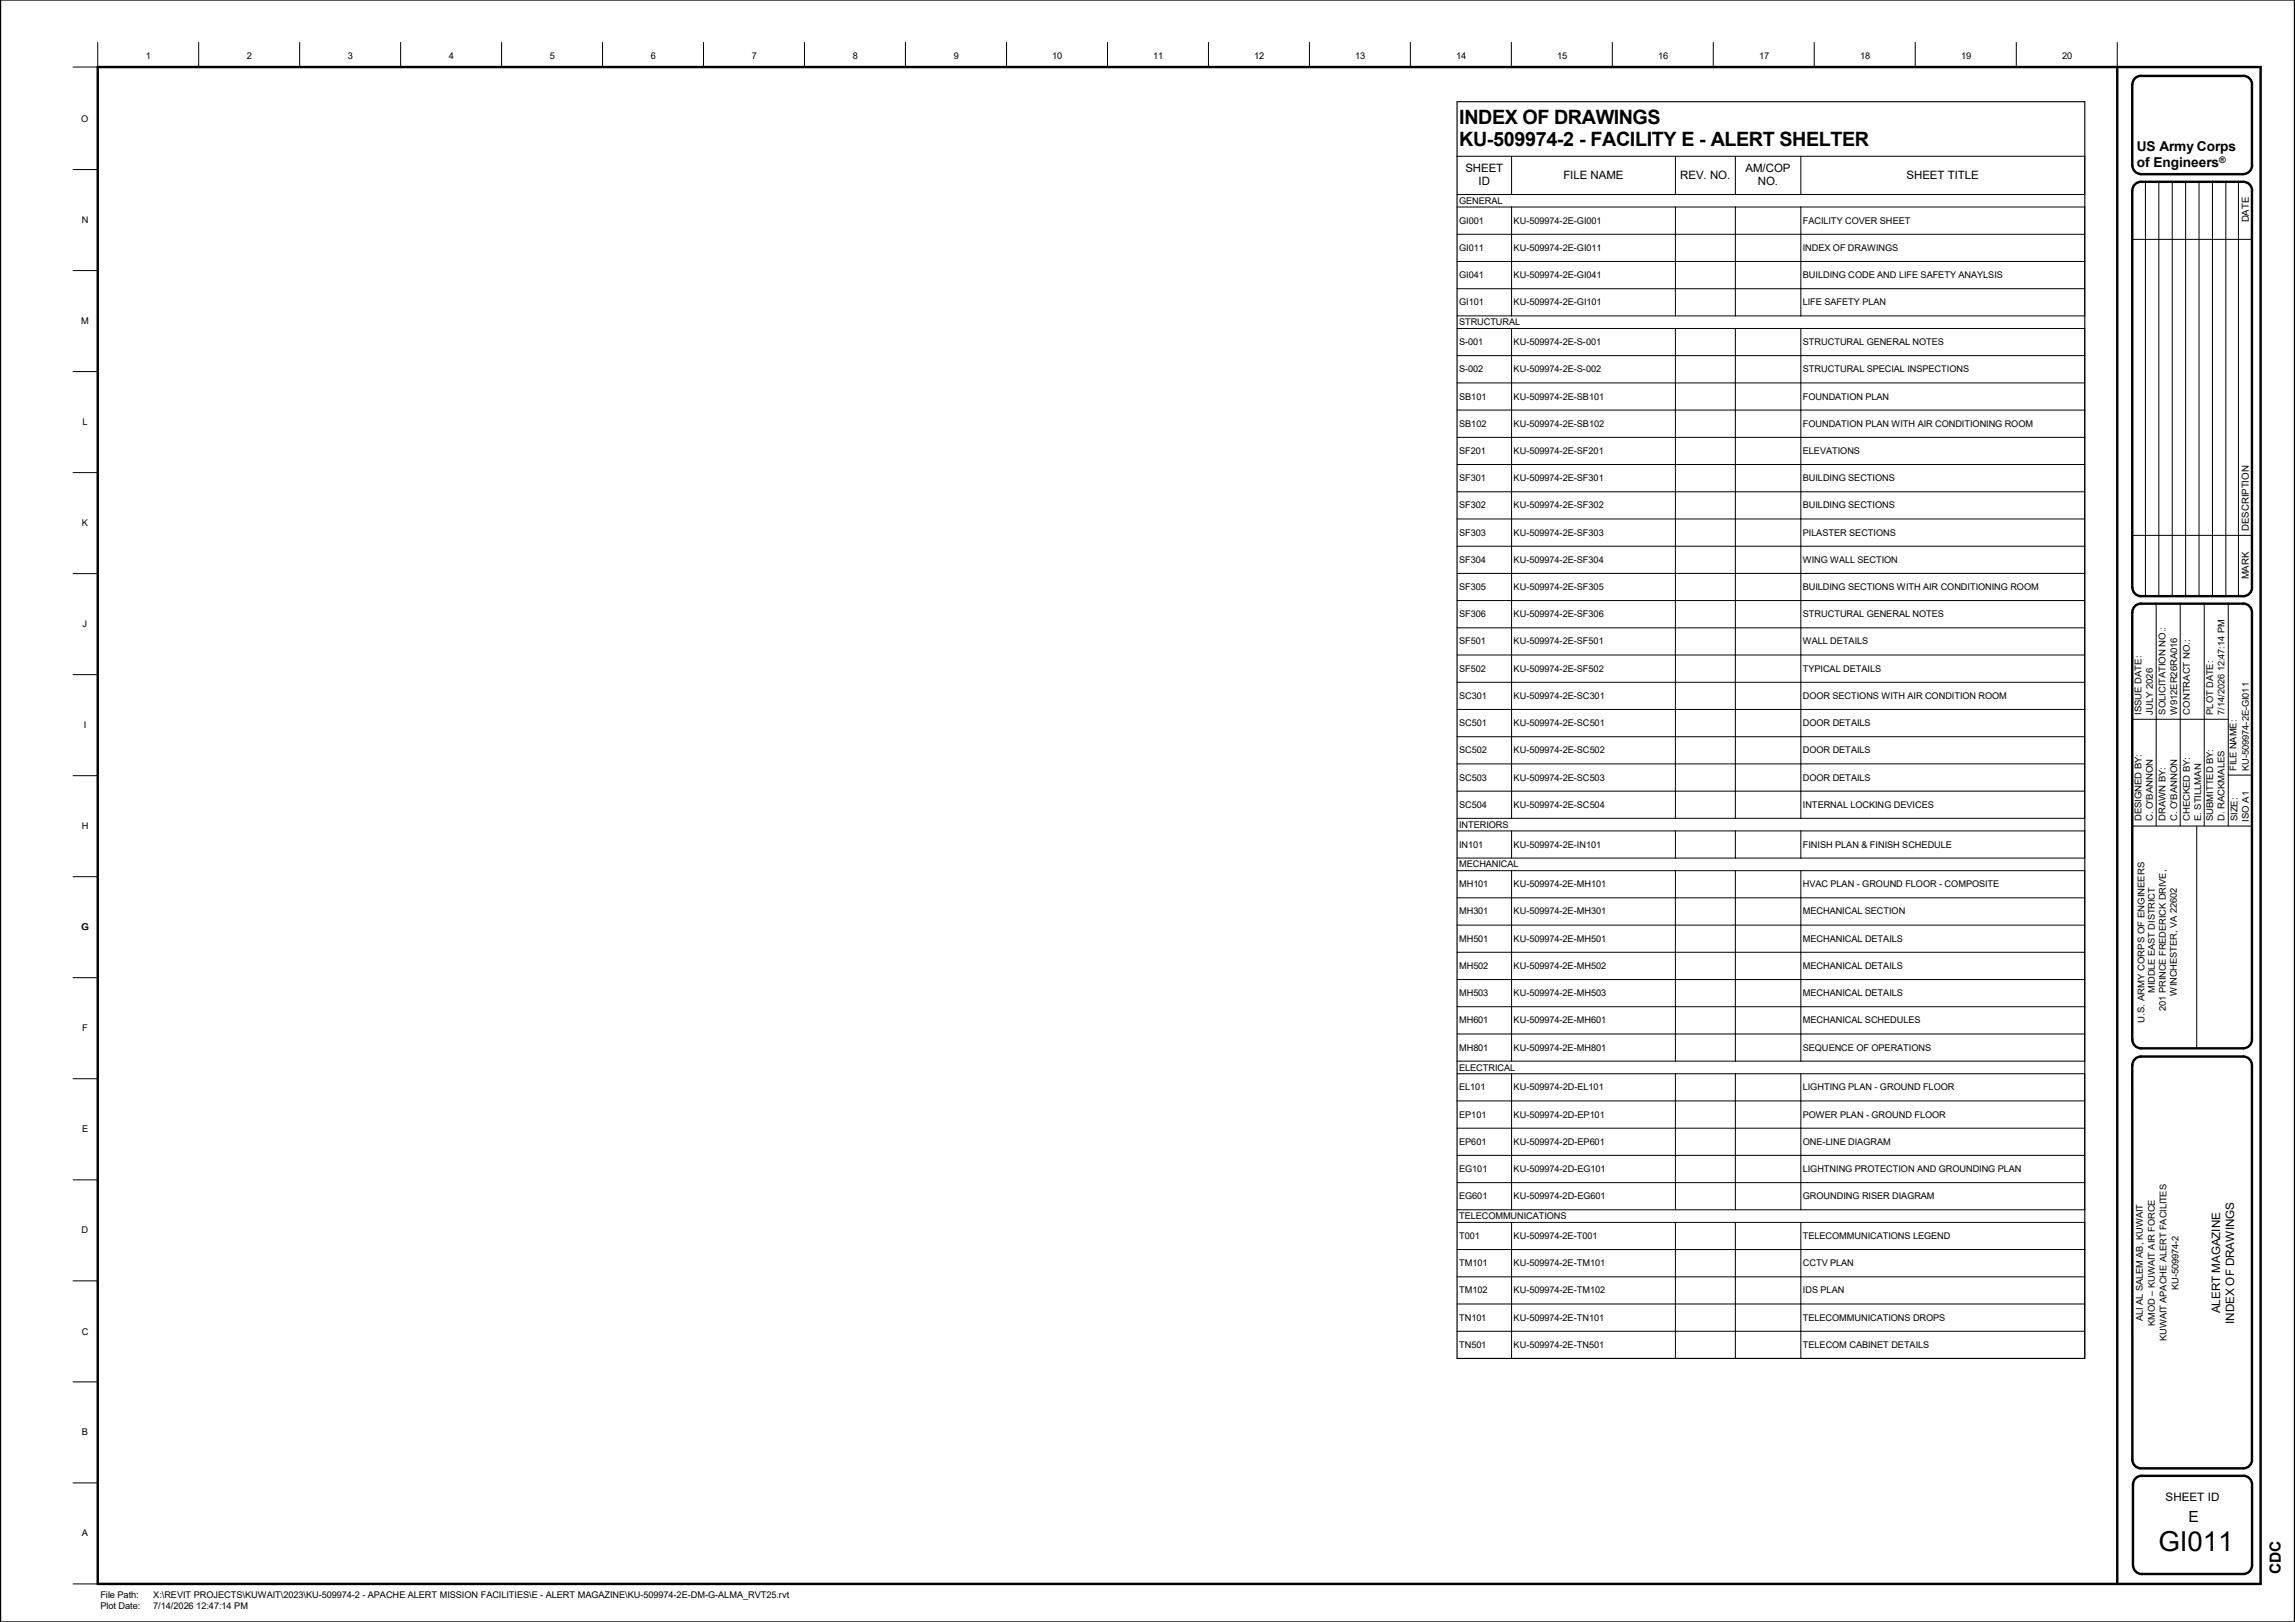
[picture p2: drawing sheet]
<svg xmlns="http://www.w3.org/2000/svg" width="841mm" height="594mm" viewBox="0 0 841 594" stroke-linecap="round" stroke-linejoin="round" font-family="sans-serif">
<defs><g id="words">
<text font-size="10.1" x="791" y="567.9">GI011</text>
<g font-size="7.2">
<text x="534.8" y="45.4">INDEX OF DRAWINGS</text>
<text x="534.8" y="53.5">KU-509974-2 - FACILITY E - ALERT SHELTER</text>
</g>
<g font-size="5.6">
<text x="802" y="557.4">E</text>
<text x="835.9" y="576.7" transform="rotate(-90 835.9 576.7)">CDC</text>
</g>
<g font-size="5">
<text x="783.1" y="55.5">US Army Corps</text>
<text x="783.1" y="61.3">of Engineers</text>
</g>
<g font-size="4.3">
<text x="813.6" y="481.1" transform="rotate(-90 813.6 481.1)">ALERT MAGAZINE</text>
<text x="818.7" y="484.8" transform="rotate(-90 818.7 484.8)">INDEX OF DRAWINGS</text>
<text x="793.6" y="549.7">SHEET ID</text>
</g>
<g font-size="4.2">
<text x="537" y="63.2">SHEET</text>
<text x="572.9" y="65.6">FILE NAME</text>
<text x="615.7" y="65.6">REV. NO.</text>
<text x="639.7" y="63.2">AM/COP</text>
<text x="698.7" y="65.6">SHEET TITLE</text>
<text x="541.8" y="67.9">ID</text>
<text x="644.2" y="67.9">NO.</text>
</g>
<g font-size="3.5">
<text x="824.1" y="81.4" transform="rotate(-90 824.1 81.4)">DATE</text>
<text x="824.1" y="194.4" transform="rotate(-90 824.1 194.4)">DESCRIPTION</text>
<text x="824.1" y="212.2" transform="rotate(-90 824.1 212.2)">MARK</text>
</g>
<g font-size="3.4">
<text x="53.5" y="21.5">1</text>
<text x="90.5" y="21.5">2</text>
<text x="127.5" y="21.5">3</text>
<text x="164.5" y="21.5">4</text>
<text x="201.5" y="21.5">5</text>
<text x="238.5" y="21.5">6</text>
<text x="275.5" y="21.5">7</text>
<text x="312.5" y="21.5">8</text>
<text x="349.5" y="21.5">9</text>
<text x="385.6" y="21.5">10</text>
<text x="422.6" y="21.5">11</text>
<text x="459.6" y="21.5">12</text>
<text x="496.6" y="21.5">13</text>
<text x="533.7" y="21.5">14</text>
<text x="570.7" y="21.5">15</text>
<text x="607.7" y="21.5">16</text>
<text x="644.7" y="21.5">17</text>
<text x="681.7" y="21.5">18</text>
<text x="718.7" y="21.5">19</text>
<text x="755.7" y="21.5">20</text>
<text x="29.8" y="44.6">O</text>
<text x="534.7" y="74.6">GENERAL</text>
<text x="29.9" y="81.6">N</text>
<text x="534.7" y="81.9">GI001</text>
<text x="554.7" y="81.9">KU-509974-2E-GI001</text>
<text x="660.7" y="81.9">FACILITY COVER SHEET</text>
<text x="534.7" y="91.9">GI011</text>
<text x="554.7" y="91.9">KU-509974-2E-GI011</text>
<text x="660.7" y="91.9">INDEX OF DRAWINGS</text>
<text x="534.7" y="101.9">GI041</text>
<text x="554.7" y="101.9">KU-509974-2E-GI041</text>
<text x="660.7" y="101.9">BUILDING CODE AND LIFE SAFETY ANAYLSIS</text>
<text x="534.7" y="111.8">GI101</text>
<text x="554.7" y="111.8">KU-509974-2E-GI101</text>
<text x="660.7" y="111.8">LIFE SAFETY PLAN</text>
<text x="29.8" y="118.6">M</text>
<text x="534.7" y="119.1">STRUCTURAL</text>
<text x="534.7" y="126.4">S-001</text>
<text x="554.7" y="126.4">KU-509974-2E-S-001</text>
<text x="660.7" y="126.4">STRUCTURAL GENERAL NOTES</text>
<text x="534.7" y="136.4">S-002</text>
<text x="554.7" y="136.4">KU-509974-2E-S-002</text>
<text x="660.7" y="136.4">STRUCTURAL SPECIAL INSPECTIONS</text>
<text x="534.7" y="146.3">SB101</text>
<text x="554.7" y="146.3">KU-509974-2E-SB101</text>
<text x="660.7" y="146.3">FOUNDATION PLAN</text>
<text x="30.2" y="155.6">L</text>
<text x="534.7" y="156.3">SB102</text>
<text x="554.7" y="156.3">KU-509974-2E-SB102</text>
<text x="660.7" y="156.3">FOUNDATION PLAN WITH AIR CONDITIONING ROOM</text>
<text x="534.7" y="166.3">SF201</text>
<text x="554.7" y="166.3">KU-509974-2E-SF201</text>
<text x="660.7" y="166.3">ELEVATIONS</text>
<text x="534.7" y="176.2">SF301</text>
<text x="554.7" y="176.2">KU-509974-2E-SF301</text>
<text x="660.7" y="176.2">BUILDING SECTIONS</text>
<text x="534.7" y="186.2">SF302</text>
<text x="554.7" y="186.2">KU-509974-2E-SF302</text>
<text x="660.7" y="186.2">BUILDING SECTIONS</text>
<text x="30" y="192.6">K</text>
<text x="534.7" y="196.2">SF303</text>
<text x="554.7" y="196.2">KU-509974-2E-SF303</text>
<text x="660.7" y="196.2">PILASTER SECTIONS</text>
<text x="534.7" y="206.1">SF304</text>
<text x="554.7" y="206.1">KU-509974-2E-SF304</text>
<text x="660.7" y="206.1">WING WALL SECTION</text>
<text x="534.7" y="216.1">SF305</text>
<text x="554.7" y="216.1">KU-509974-2E-SF305</text>
<text x="660.7" y="216.1">BUILDING SECTIONS WITH AIR CONDITIONING ROOM</text>
<text x="534.7" y="226.1">SF306</text>
<text x="554.7" y="226.1">KU-509974-2E-SF306</text>
<text x="660.7" y="226.1">STRUCTURAL GENERAL NOTES</text>
<text x="30.3" y="229.6">J</text>
<text x="534.7" y="236.1">SF501</text>
<text x="554.7" y="236.1">KU-509974-2E-SF501</text>
<text x="660.7" y="236.1">WALL DETAILS</text>
<text x="534.7" y="246">SF502</text>
<text x="554.7" y="246">KU-509974-2E-SF502</text>
<text x="660.7" y="246">TYPICAL DETAILS</text>
<text x="534.7" y="256">SC301</text>
<text x="554.7" y="256">KU-509974-2E-SC301</text>
<text x="660.7" y="256">DOOR SECTIONS WITH AIR CONDITION ROOM</text>
<text x="784.8" y="261.7" transform="rotate(-90 784.8 261.7)">ISSUE DATE:</text>
<text x="788.9" y="261.7" transform="rotate(-90 788.9 261.7)">JULY 2026</text>
<text x="793.6" y="261.7" transform="rotate(-90 793.6 261.7)">SOLICITATION NO.:</text>
<text x="797.8" y="261.7" transform="rotate(-90 797.8 261.7)">W912ER26RA016</text>
<text x="802.4" y="261.7" transform="rotate(-90 802.4 261.7)">CONTRACT NO.:</text>
<text x="811.1" y="261.7" transform="rotate(-90 811.1 261.7)">PLOT DATE:</text>
<text x="815.2" y="261.7" transform="rotate(-90 815.2 261.7)">7/14/2026 12:47:14 PM</text>
<text x="30.7" y="266.6">I</text>
<text x="534.7" y="265.9">SC501</text>
<text x="554.7" y="265.9">KU-509974-2E-SC501</text>
<text x="660.7" y="265.9">DOOR DETAILS</text>
<text x="534.7" y="275.9">SC502</text>
<text x="554.7" y="275.9">KU-509974-2E-SC502</text>
<text x="660.7" y="275.9">DOOR DETAILS</text>
<text x="534.7" y="285.9">SC503</text>
<text x="554.7" y="285.9">KU-509974-2E-SC503</text>
<text x="660.7" y="285.9">DOOR DETAILS</text>
<text x="819.6" y="282.3" transform="rotate(-90 819.6 282.3)">FILE NAME:</text>
<text x="824.1" y="282.3" transform="rotate(-90 824.1 282.3)">KU-509974-2E-GI011</text>
<text x="534.7" y="295.9">SC504</text>
<text x="554.7" y="295.9">KU-509974-2E-SC504</text>
<text x="660.7" y="295.9">INTERNAL LOCKING DEVICES</text>
<text x="29.9" y="303.6">H</text>
<text x="534.7" y="303.1">INTERIORS</text>
<text x="784.8" y="300.8" transform="rotate(-90 784.8 300.8)">DESIGNED BY:</text>
<text x="788.9" y="300.8" transform="rotate(-90 788.9 300.8)">C. O'BANNON</text>
<text x="793.6" y="300.8" transform="rotate(-90 793.6 300.8)">DRAWN BY:</text>
<text x="797.8" y="300.8" transform="rotate(-90 797.8 300.8)">C. O'BANNON</text>
<text x="802.4" y="300.8" transform="rotate(-90 802.4 300.8)">CHECKED BY:</text>
<text x="806.6" y="300.8" transform="rotate(-90 806.6 300.8)">E. STILLMAN</text>
<text x="811.1" y="300.8" transform="rotate(-90 811.1 300.8)">SUBMITTED BY:</text>
<text x="815.2" y="300.8" transform="rotate(-90 815.2 300.8)">D. RACKMALES</text>
<text x="820" y="300.8" transform="rotate(-90 820 300.8)">SIZE:</text>
<text x="824.1" y="300.9" transform="rotate(-90 824.1 300.9)">ISO A1</text>
<text x="534.7" y="310.4">IN101</text>
<text x="554.7" y="310.4">KU-509974-2E-IN101</text>
<text x="660.7" y="310.4">FINISH PLAN &amp; FINISH SCHEDULE</text>
<text x="534.7" y="317.7">MECHANICAL</text>
<text x="534.7" y="325">MH101</text>
<text x="554.7" y="325">KU-509974-2E-MH101</text>
<text x="660.7" y="325">HVAC PLAN - GROUND FLOOR - COMPOSITE</text>
<text x="534.7" y="334.9">MH301</text>
<text x="554.7" y="334.9">KU-509974-2E-MH301</text>
<text x="660.7" y="334.9">MECHANICAL SECTION</text>
<text x="29.8" y="340.6">G</text>
<text x="534.7" y="344.9">MH501</text>
<text x="554.7" y="344.9">KU-509974-2E-MH501</text>
<text x="660.7" y="344.9">MECHANICAL DETAILS</text>
<text x="534.7" y="354.9">MH502</text>
<text x="554.7" y="354.9">KU-509974-2E-MH502</text>
<text x="660.7" y="354.9">MECHANICAL DETAILS</text>
<text x="534.7" y="364.9">MH503</text>
<text x="554.7" y="364.9">KU-509974-2E-MH503</text>
<text x="660.7" y="364.9">MECHANICAL DETAILS</text>
<text x="789.7" y="363.8" transform="rotate(-90 789.7 363.8)">MIDDLE EAST DISTRICT</text>
<text x="797.7" y="364.6" transform="rotate(-90 797.7 364.6)">WINCHESTER, VA 22602</text>
<text x="793.7" y="370.2" transform="rotate(-90 793.7 370.2)">201 PRINCE FREDERICK DRIVE,</text>
<text x="30.1" y="377.6">F</text>
<text x="534.7" y="374.8">MH601</text>
<text x="554.7" y="374.8">KU-509974-2E-MH601</text>
<text x="660.7" y="374.8">MECHANICAL SCHEDULES</text>
<text x="785.8" y="374.5" transform="rotate(-90 785.8 374.5)">U.S. ARMY CORPS OF ENGINEERS</text>
<text x="534.7" y="384.8">MH801</text>
<text x="554.7" y="384.8">KU-509974-2E-MH801</text>
<text x="660.7" y="384.8">SEQUENCE OF OPERATIONS</text>
<text x="534.7" y="392.1">ELECTRICAL</text>
<text x="534.7" y="399.4">EL101</text>
<text x="554.7" y="399.4">KU-509974-2D-EL101</text>
<text x="660.7" y="399.4">LIGHTING PLAN - GROUND FLOOR</text>
<text x="534.7" y="409.3">EP101</text>
<text x="554.7" y="409.3">KU-509974-2D-EP101</text>
<text x="660.7" y="409.3">POWER PLAN - GROUND FLOOR</text>
<text x="30.1" y="414.7">E</text>
<text x="534.7" y="419.3">EP601</text>
<text x="554.7" y="419.3">KU-509974-2D-EP601</text>
<text x="660.7" y="419.3">ONE-LINE DIAGRAM</text>
<text x="534.7" y="429.3">EG101</text>
<text x="554.7" y="429.3">KU-509974-2D-EG101</text>
<text x="660.7" y="429.3">LIGHTNING PROTECTION AND GROUNDING PLAN</text>
<text x="534.7" y="439.3">EG601</text>
<text x="554.7" y="439.3">KU-509974-2D-EG601</text>
<text x="660.7" y="439.3">GROUNDING RISER DIAGRAM</text>
<text x="534.7" y="446.5">TELECOMMUNICATIONS</text>
<text x="29.9" y="451.7">D</text>
<text x="534.7" y="453.8">T001</text>
<text x="554.7" y="453.8">KU-509974-2E-T001</text>
<text x="660.7" y="453.8">TELECOMMUNICATIONS LEGEND</text>
<text x="534.7" y="463.8">TM101</text>
<text x="554.7" y="463.8">KU-509974-2E-TM101</text>
<text x="660.7" y="463.8">CCTV PLAN</text>
<text x="534.7" y="473.8">TM102</text>
<text x="554.7" y="473.8">KU-509974-2E-TM102</text>
<text x="660.7" y="473.8">IDS PLAN</text>
<text x="798.3" y="472.5" transform="rotate(-90 798.3 472.5)">KU-509974-2</text>
<text x="534.7" y="483.7">TN101</text>
<text x="554.7" y="483.7">KU-509974-2E-TN101</text>
<text x="660.7" y="483.7">TELECOMMUNICATIONS DROPS</text>
<text x="785.2" y="483.9" transform="rotate(-90 785.2 483.9)">ALI AL SALEM AB, KUWAIT</text>
<text x="789.7" y="485.6" transform="rotate(-90 789.7 485.6)">KMOD – KUWAIT AIR FORCE</text>
<text x="29.9" y="488.8">C</text>
<text x="794" y="491.3" transform="rotate(-90 794 491.3)">KUWAIT APACHE ALERT FACILITES</text>
<text x="534.7" y="493.7">TN501</text>
<text x="554.7" y="493.7">KU-509974-2E-TN501</text>
<text x="660.7" y="493.7">TELECOM CABINET DETAILS</text>
<text x="30" y="525.7">B</text>
<text x="30" y="562.7">A</text>
<text x="36.8" y="585.4">File Path:</text>
<text x="56.1" y="585.4">X:\REVIT PROJECTS\KUWAIT\2023\KU-509974-2 - APACHE ALERT MISSION FACILITIES\E - ALERT MAGAZINE\KU-509974-2E-DM-G-ALMA_RVT25.rvt</text>
<text x="36.8" y="589.5">Plot Date:</text>
<text x="56.1" y="589.5">7/14/2026 12:47:14 PM</text>
</g>
<text font-size="3.3" x="813.3" y="59.8">®</text>
</g></defs>
<g fill="none" stroke="#000" stroke-width=".37">
<path d="M35.8 15.5v9.1h-9M72.8 15.5v9.1M109.8 15.5v9.1M146.8 15.5v9.1M183.8 15.5v9.1M220.8 15.5v9.1M257.8 15.5v9.1M294.8 15.5v9.1M331.8 15.5v9.1M368.9 15.5v9.1M405.8 15.5v9.1M442.8 15.5v9.1"/>
<path d="M479.8 15.5v9.1M516.8 15.5v9.1M553.8 15.5v9.1M590.8 15.5v9.1M627.8 15.5v9.1M664.8 15.5v9.1M701.8 15.5v9.1M738.9 15.5v9.1M775.9 15.5v9.1M534 57.2h229.9l.1 14h-230M553.9 57.2v14M614 57.2v14"/>
<path d="M635.9 57.2v14M659.9 57.2v14M26.8 62.1h9M534 75.8h229.9l.1 39.9h-230M553.9 75.8v39.9M614 75.8v39.9M635.9 75.8v39.9M659.9 75.8v39.9M786.2 66.6v151.8M791.1 66.6v151.8M796 66.6v151.8M800.9 66.6v151.8"/>
<path d="M805.9 66.6v151.8M810.8 66.6v151.8M815.7 66.6v151.8M820.3 66.6v151.8M26.8 99.1h9M764 95.8h-230M764 85.8h-230M781.4 87.7h43.8M764 105.7l-230 .1M26.8 136.1h9M534 120.3h229.9l.1 179.4h-230M553.9 120.3v179.4"/>
<path d="M614 120.3v179.4M635.9 120.3v179.4M659.9 120.3v179.4M764 130.3h-230M764 150.2h-230M764 140.2l-230 .1M26.8 173.1h9M534 160.2h125.9M659.9 160.2h104M763.9 160.2h.1M764 170.1h-230M764 190.1h-230"/>
<path d="M764 180.1h-230M781.4 196.1h43.8M26.8 210.1h9M764 220h-230M764 210h-230M764 200.1h-230M764 239.9h-230M764 230h-230M790.2 221.1v81.5M799 221.1v81.5M807.8 221.1v81.5M816.6 221.1v81.5"/>
<path d="M26.8 247.1h9M764 259.8h-230M764 249.9h-230M764 279.8h-230M764 269.8h-230M781.4 263.4h35.2M26.8 284.1h9M764 289.8h-230M816.6 283.9h8.6M534 318.9h229.9l.1 69.8h-230M534 304.3h229.9l.1 10h-230M553.9 304.3v10"/>
<path d="M553.9 318.9v69.8M614 304.3v10M614 318.9v69.8M635.9 304.3v10M635.9 318.9v69.8M659.9 304.3v10M659.9 318.9v69.8M781.4 302.6h43.8M805 302.6v81.4M26.8 321.1h9M764 338.8h-230M764 328.8h-230"/>
<path d="M26.8 358.1h9M764 358.8h-230M764 348.8h-230M764 378.7h-230M764 368.7h-230M26.8 395.1h9M534 393.3h229.9l.1 49.8h-230M553.9 393.3v49.8M614 393.3v49.8M635.9 393.3v49.8M659.9 393.3v49.8M764 413.2h-230"/>
<path d="M764 403.2h-230M26.8 432.1h9M764 433.2h-230M764 423.2h-230M534 457.7h230M534 447.7h230l-.1 49.8M553.9 447.7v49.8M614 447.7v49.8M635.9 447.7v49.8M659.9 447.7v49.8M26.8 469.1h9M764 477.6h-230"/>
<path d="M764 467.7h-230M534 487.6h230M26.8 506.1h9M26.8 543.1h9M26.8 580.1h9"/>
</g>
<g fill="none" stroke="#000" stroke-width=".89">
<path d="M0 0v594.1M841 0v594.1M35.8 24.6h792.6v555.5h-792.6zM775.9 24.6v555.5M781.4 31v29.6M784.6 27.8h37.5M784.6 27.8a3.1 3.1 0 0 0-3.2 3.1M822.1 27.8a3.2 3.2 0 0 1 3.2 3.1l-.1 29.7M781.4 69.8v145.4M781.4 60.6a3.2 3.2 0 0 0 3.2 3.2h37.5M822.1 66.6h-37.5a3.1 3.1 0 0 0-3.2 3.2M822.1 66.6a3.2 3.2 0 0 1 3.2 3.2"/>
<path d="M825.2 69.8l.1 145.4a3.2 3.2 0 0 1-3.2 3.2M825.3 60.6a3.2 3.2 0 0 1-3.2 3.2M781.4 215.2a3.2 3.2 0 0 0 3.2 3.2h37.5M781.4 224.3v156.5M781.4 224.2a3.1 3.1 0 0 1 3.2-3.1h37.5a3.2 3.2 0 0 1 3.1 3.2v156.5a3.2 3.2 0 0 1-3.1 3.2h-37.5a3.2 3.2 0 0 1-3.2-3.2M781.4 390.1v144.5a3.2 3.2 0 0 0 3.2 3.2h37.5M781.4 390.1a3.1 3.1 0 0 1 3.2-3.1h37.5a3.2 3.2 0 0 1 3.1 3.1l.1 144.5a3.2 3.2 0 0 1-3.2 3.2M784.8 540.6l37.3-.1a3.2 3.2 0 0 1 3.2 3.2v29.6a3.2 3.2 0 0 1-3.2 3.2h-37.3M784.9 540.5a3.2 3.2 0 0 0-3.3 3.2l.1 29.6a3.2 3.2 0 0 0 3.2 3.2"/>
</g>
<path d="M534 37.3h230v460.2h-230z" fill="none" stroke="#000" stroke-width=".42"/>
<use href="#words"/>
</svg>
